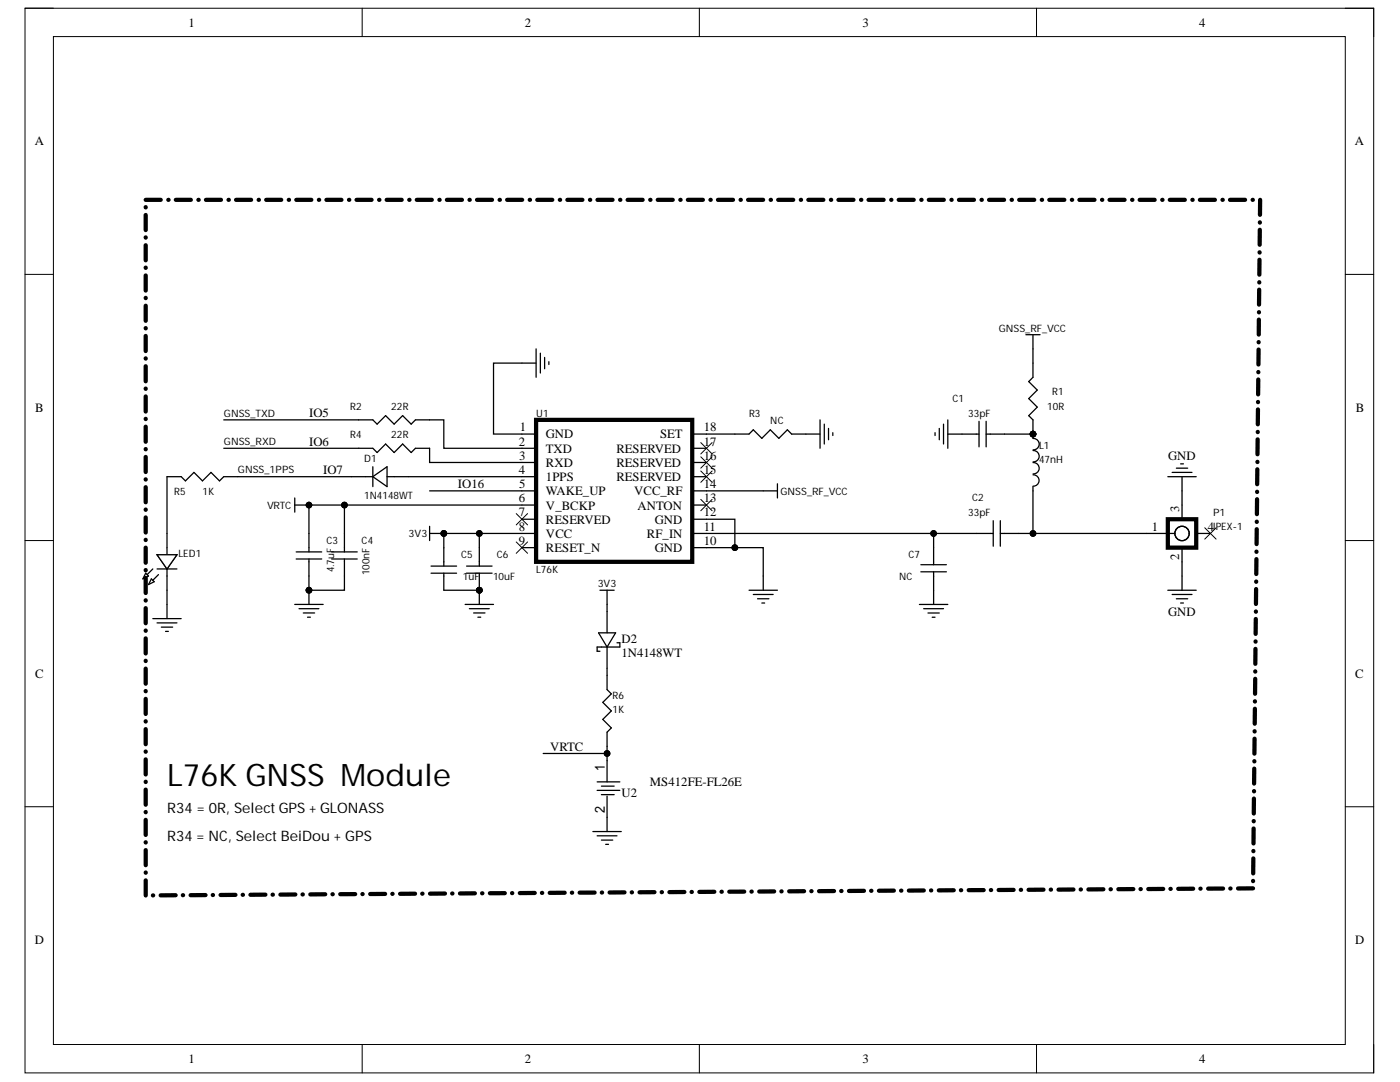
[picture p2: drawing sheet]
<svg xmlns="http://www.w3.org/2000/svg" width="279mm" height="216mm" viewBox="0 0 279 216" stroke-linecap="round" stroke-linejoin="round" font-family="sans-serif">
<defs><g id="words">
<text font-size="6.2" x="33.3" y="156.8">L76K GNSS Module</text>
<g font-size="2.9">
<text x="33.3" y="162.2">R34= 0R, SelectGPS + GLONASS</text>
<text x="33.3" y="167.8">R34= NC, SelectBeiDou + GPS</text>
</g>
<g font-size="2.5">
<text x="37.6" y="5.3">1</text>
<text x="104.7" y="5.3">2</text>
<text x="172.2" y="5.3">3</text>
<text x="239.3" y="5.3">4</text>
<text x="6.9" y="29">A</text>
<text x="270.4" y="29">A</text>
<text x="7" y="82.1">B</text>
<text x="61.7" y="83.2">IO5</text>
<text x="270.6" y="82.1">B</text>
<text x="61.7" y="88.9">IO6</text>
<text x="103.6" y="88.9">2</text>
<text x="103.7" y="86">1</text>
<text x="109" y="87.5">GND</text>
<text x="131.7" y="87.5">SET</text>
<text x="140.4" y="88.9">17</text>
<text x="140.4" y="86">18</text>
<text x="64.5" y="94.6">IO7</text>
<text x="103.6" y="94.6">4</text>
<text x="103.6" y="91.7">3</text>
<text x="109" y="90.3">TXD</text>
<text x="109" y="93.1">RXD</text>
<text x="123" y="93.1">RESERVED</text>
<text x="123" y="90.3">RESERVED</text>
<text x="140.4" y="94.6">15</text>
<text x="140.4" y="91.7">16</text>
<text x="233.2" y="91.7">GND</text>
<text x="91.4" y="97.4">IO16</text>
<text x="103.6" y="100.2">6</text>
<text x="103.6" y="97.4">5</text>
<text x="109" y="96">1PPS</text>
<text x="109" y="98.8">WAKE_UP</text>
<text x="109" y="101.7">V_BCKP</text>
<text x="123" y="96">RESERVED</text>
<text x="126.6" y="98.8">VCC_RF</text>
<text x="127.2" y="101.7">ANTON</text>
<text x="140.4" y="100.2">13</text>
<text x="140.4" y="97.4">14</text>
<text x="103.6" y="103">7</text>
<text x="103.6" y="105.9">8</text>
<text x="109" y="104.5">RESERVED</text>
<text x="109" y="107.3">VCC</text>
<text x="129.1" y="107.3">RF_IN</text>
<text x="130.7" y="104.5">GND</text>
<text x="140.4" y="105.9">11</text>
<text x="140.4" y="103">12</text>
<text x="229.9" y="105.9">1</text>
<text x="235.4" y="102.2" transform="rotate(-90 235.4 102.2)">3</text>
<text x="241" y="105.9">4</text>
<text x="103.6" y="108.7">9</text>
<text x="109" y="110.1">RESET_N</text>
<text x="130.7" y="110.1">GND</text>
<text x="140.4" y="108.7">10</text>
<text x="235.4" y="111.8" transform="rotate(-90 235.4 111.8)">2</text>
<text x="233.2" y="122.9">GND</text>
<text x="124" y="128.2">D2</text>
<text x="124" y="131.1">1N4148WT</text>
<text x="7" y="135.3">C</text>
<text x="270.5" y="135.3">C</text>
<text x="109.8" y="149.8">VRTC</text>
<text x="124" y="159.1">U2</text>
<text x="129.7" y="156.9">MS412FE-FL26E</text>
<text x="6.9" y="188.4">D</text>
<text x="270.5" y="188.4">D</text>
<text x="37.6" y="212.1">1</text>
<text x="104.7" y="212.1">2</text>
<text x="172.2" y="212.1">3</text>
<text x="239.3" y="212.1">4</text>
</g>
<g font-size="2">
<text x="199.3" y="66.2">GNSS_RF_VCC</text>
<text x="44.7" y="83.2">GNSS_TXD</text>
<text x="69.9" y="81.7">R2</text>
<text x="78.1" y="81.7">22R</text>
<text x="107" y="83.2">U1</text>
<text x="149.5" y="83.2">R3</text>
<text x="190.1" y="80.3">C1</text>
<text x="193.2" y="83.2">33pF</text>
<text x="209" y="81.7">10R</text>
<text x="210" y="78.8">R1</text>
<text x="44.7" y="88.8">GNSS_RXD</text>
<text x="69.9" y="87.4">R4</text>
<text x="78.1" y="87.4">22R</text>
<text x="153.7" y="84.5">NC</text>
<text x="207.4" y="89.7">L1</text>
<text x="47.5" y="94.4">GNSS_1PPS</text>
<text x="72.7" y="92.2">D1</text>
<text x="207.4" y="92.5">47nH</text>
<text x="34.8" y="98.7">R5</text>
<text x="40.4" y="98.7">1K</text>
<text x="53.3" y="101.5">VRTC</text>
<text x="72.7" y="99.6">1N4148WT</text>
<text x="155.8" y="98.7">GNSS_RF_VCC</text>
<text x="194" y="100.1">C2</text>
<text x="81.6" y="107.2">3V3</text>
<text x="193.2" y="102.9">33pF</text>
<text x="242.1" y="102.9">P1</text>
<text x="242.1" y="105.7">IPEX-1</text>
<text x="35.6" y="111.1">LED1</text>
<text x="65.1" y="108.6">C3</text>
<text x="72.2" y="108.6">C4</text>
<text x="92" y="111.4">C5</text>
<text x="99.2" y="111.4">C6</text>
<text x="181.3" y="111.4">C7</text>
<text x="66.7" y="114.2" transform="rotate(-90 66.7 114.2)">4.7uF</text>
<text x="73.8" y="114.8" transform="rotate(-90 73.8 114.8)">100nF</text>
<text x="92.4" y="115.7">1uF</text>
<text x="98.4" y="115.7">10uF</text>
<text x="107" y="114.3">L76K</text>
<text x="119.3" y="117.1">3V3</text>
<text x="179.4" y="115.7">NC</text>
<text x="122.2" y="142.3">1K</text>
<text x="122.2" y="139.5">R6</text>
</g>
</g></defs>
<path d="M5 1.6h269.1v212.5h-269.1z" fill="none" stroke="#000" stroke-width=".2"/>
<path d="M10.7 7.3h257.8v201.1h-257.8z" fill-rule="evenodd" fill="#fff"/>
<g fill="none" stroke="#000" stroke-width=".2">
<path d="M5 1.6h5.7M10.7 7.3h257.8v201.1h-257.8zM72.3 1.6v5.7M139.6 1.6v5.7M206.9 1.6v5.7M268.5 1.6h5.6v5.7M5 54.7h5.7M268.5 54.8h5.6M139.9 88.3l2.2 2.3M139.9 91.1l2.2 2.3M139.9 94l2.2 2.2M139.9 99.6l2.2 2.3"/>
<path d="M142.1 88.3l-2.2 2.3M142.1 91.1l-2.2 2.3M142.1 94l-2.2 2.2M142.1 99.6l-2.2 2.3M5 107.9h5.7M103 102.5l2.3 2.2M103 108.1l2.3 2.3M105.3 102.5l-2.3 2.2M105.3 108.1l-2.3 2.3M268.5 107.9h5.6M5 161h5.7M268.5 161h5.6"/>
<path d="M72.3 208.4v5.7M139.6 208.4v5.7M206.9 208.4v5.7M274.1 208.4v5.7"/>
<circle cx="206.2" cy="86.6" r=".57"/>
<circle cx="61.7" cy="117.8" r=".57"/>
<circle cx="88.6" cy="106.4" r=".57"/>
<circle cx="95.7" cy="117.8" r=".57"/>
</g>
<g fill="none" stroke="#000" stroke-width=".85">
<path d="M29.1 39.9h3M33.6 39.9h.1M35.1 39.9h3M39.6 39.9h.1M41.1 39.9h3M45.6 39.9h.1M47.1 39.9h3M51.6 39.9h.1M53.1 39.9h3M57.6 39.9h.1M59.1 39.9h3M63.6 39.9h.1"/>
<path d="M65.1 39.9h3M69.6 39.9h.1M71.2 39.9h3M75.7 39.9h.1M77.2 39.9h3M81.7 39.9h.1M83.2 39.9h3M87.7 39.9h.1M89.2 39.9h3M93.7 39.9h.1M95.2 39.9h3M99.7 39.9h.1"/>
<path d="M101.2 39.9h3M105.7 39.9h.1M107.2 39.9h3M111.7 39.9h.1M113.2 39.9h3M117.7 39.9h.1M119.2 39.9h3M123.7 39.9h.1M125.3 39.9h3M129.8 39.9h.1M131.3 39.9h3M135.8 39.9h.1"/>
<path d="M137.3 39.9h3M141.8 39.9h.1M143.3 39.9h3M147.8 39.9h.1M149.3 39.9h3M153.8 39.9h.1M155.3 39.9h3M159.8 39.9h.1M161.3 39.9h3M165.8 39.9h.1M167.3 39.9h3M171.8 39.9h.1"/>
<path d="M173.3 39.9h3.1M177.9 39.9h.1M179.4 39.9h3M183.9 39.9h.1M185.4 39.9h3M189.9 39.9h.1M191.4 39.9h3M195.9 39.9h.1M197.4 39.9h3M201.9 39.9h.1M203.4 39.9h3M207.9 39.9h.1"/>
<path d="M209.4 39.9h3M213.9 39.9h.1M215.4 39.9h3M219.9 39.9h.1M221.4 39.9h3M225.9 39.9h.1M227.4 39.9h3M231.9 39.9h.1M233.5 39.9h3M238 39.9h.1M239.5 39.9h3M244 39.9h.1"/>
<path d="M245.5 39.9h3M250 39.9h.1M251.5 39.9v3M29.1 41.3v.1M29.1 42.9v3M29.1 47.4h.1M29.1 48.9v3M29.1 53.4v.1M29.1 55v3M29.1 59.4v.1M251.3 57.8v3M251.3 56.3v.1"/>
<path d="M251.4 51.8l-.1 3M251.4 50.3v.1M251.4 45.9v2.9M251.4 44.4h.1M29.1 61v3M29.1 65.5h.1M29.1 67v3.1M29.1 71.5v.1M29.1 73.1v3M29.1 77.5v.1M29.1 79.1v3M251.1 75.7v3"/>
<path d="M251.1 74.2v.1M251.2 69.7l-.1 3M251.2 68.3h.1M251.2 63.8v3M251.3 62.3h.1M29.1 83.6h.1M29.1 85.1v3.1M29.1 89.6v.1M29.1 91.2v3M29.1 95.6v.1M29.1 97.2v3M107 83.8h31.2v28.3h-31.2z"/>
<path d="M250.9 99.6l-.1 3M250.9 98.1v.1M250.9 93.6v3M250.9 92.1v.1M251 87.7v2.9M251 86.2h.1M251.1 81.7l-.1 3M251.1 80.2v.1M29.1 101.7h.1M29.1 103.2v3.1M29.1 107.7v.1M29.1 109.3v3"/>
<path d="M29.1 113.7v.1M29.1 115.3v3M29.1 119.8h.1M250.7 117.5v3M250.7 116v.1M250.7 111.6v2.9M250.8 110.1h.1M250.8 105.6v3M250.8 104.1h.1M29.1 121.3v3.1M29.1 125.8v.1M29.1 127.4v3"/>
<path d="M29.1 131.8v.1M29.1 133.4v3M29.1 137.9h.1M29.1 139.4v3.1M250.5 139.9v.1M250.5 135.4v3M250.5 134h.1M250.6 129.5l-.1 3M250.6 128h.1M250.6 123.5v3M250.6 122v.1M29.1 143.9v.1"/>
<path d="M29.1 145.5v3M29.1 150h.1M29.1 151.5v3M29.1 156h.1M29.1 157.6v3M250.2 159.3v3M250.3 157.8v.1M250.3 153.4v3M250.3 151.9h.1M250.4 147.4l-.1 3M250.4 145.9v.1M250.4 141.4v3"/>
<path d="M29.1 162v.1M29.1 163.6v3M29.1 168.1h.1M29.1 169.6v3M29.1 174.1v.1M29.1 175.7v3M30.5 178.7h.1M35.1 178.6l-3 .1M36.5 178.6h.1M41 178.6h-3M42.5 178.6h.1M47 178.6h-3"/>
<path d="M48.4 178.6h.1M53 178.5h-3M54.4 178.5h.1M58.9 178.5h-2.9M60.4 178.5h.1M64.9 178.4l-3 .1M66.3 178.4h.1M70.9 178.4h-3M72.3 178.4h.1M76.9 178.4h-3M78.3 178.4h.1M82.8 178.3h-3"/>
<path d="M84.3 178.3h.1M88.8 178.3h-3M90.2 178.3h.1M94.8 178.3h-3M96.2 178.2h.1M100.7 178.2h-2.9M102.2 178.2h.1M106.7 178.2h-3M108.2 178.2h.1M112.7 178.1l-3 .1M114.1 178.1h.1M118.7 178.1h-3"/>
<path d="M120.1 178.1h.1M124.6 178.1h-2.9M126.1 178.1h.1M130.6 178h-3M132.1 178h.1M136.6 178h-3M138 178h.1M142.6 177.9l-3 .1M144 177.9h.1M148.5 177.9h-3M150 177.9h.1M154.5 177.9h-3"/>
<path d="M155.9 177.9h.1M160.5 177.8l-3 .1M161.9 177.8h.1M166.5 177.8h-3M167.9 177.8h.1M172.4 177.8h-3M173.9 177.7h.1M178.4 177.7h-3M179.8 177.7h.1M184.4 177.7h-3M185.8 177.7h.1M190.3 177.6l-2.9 .1"/>
<path d="M191.8 177.6h.1M196.3 177.6h-3M197.7 177.6h.1M202.3 177.6h-3M203.7 177.6h.1M208.3 177.5h-3M209.7 177.5h.1M214.2 177.5h-3M215.7 177.5h.1M220.2 177.5h-3M221.6 177.4h.1M226.2 177.4h-3"/>
<path d="M227.6 177.4h.1M232.1 177.4h-2.9M233.6 177.4h.1M238.1 177.3l-3 .1M239.6 177.3h.1M244.1 177.3h-3M245.5 177.3h.1M250.1 177.3h-3M250.1 175.8h.1M250.1 171.3v3M250.1 169.8h.1M250.2 165.3v3"/>
<path d="M250.2 163.8v.1"/>
</g>
<g fill="none" stroke="#000" stroke-width=".25">
<path d="M104.2 72.5h2.8M107 69.6v5.7M107.8 70.5v3.9M108.7 71.3v2.3M109.5 72.2v.5M204.7 66.8h2.9M206.2 66.8v2.8M206.2 72.5v2.8l-.9 .8 1.7 1.7-1.7 1.7 1.7 1.7-1.7 1.7 .9 .9v3.7M33.3 95.1h2.9l.8 .9 1.7-1.7 1.7 1.7 1.7-1.7 1.7 1.7 .9-.9h2.8M71.6 89.4h2.8l.9 .9 1.7-1.7 1.7 1.7 1.7-1.7 1.7 1.7 .8-.9h2.8M71.6 83.8h2.8l.9 .8 1.7-1.7 1.7 1.7 1.7-1.7 1.7 1.7 .8-.8h2.8M104.2 86.6h2.8"/>
<path d="M104.2 89.4h2.8M104.2 92.3h2.8M104.2 95.1h2.8M104.2 97.9h2.8M138.2 86.6h2.8M138.2 89.4h2.8M138.2 92.3h2.8M138.2 95.1h2.8M138.2 97.9h2.8M146.7 86.6h2.8l.8-.8 1.7 1.7 1.7-1.7 1.7 1.7 1.7-1.7 .9 .8h5.7M152.3 97.9h2.9M155.2 96.5v2.9"/>
<path d="M163.7 83.8v5.6M164.5 84.6v4M165.4 85.5v2.3M166.2 86.3v.6M186.6 86.3v.6M187.5 85.5v2.3M188.3 84.6v4M189.2 86.6h6.2M189.2 83.8v5.7M195.4 84.1v5.1M196.8 86.6h3.7M196.8 84.1v5.1"/>
<path d="M206.2 97.1v.8M206.2 87.5a1.13 1.13 0 0 1 1.2 1.1 1.13 1.13 0 0 1-1.2 1.2M206.2 89.9a1.13 1.13 0 0 1 1.2 1.1 1.13 1.13 0 0 1-1.2 1.2M206.2 92.3a1.13 1.13 0 0 1 1.2 1.1 1.13 1.13 0 0 1-1.2 1.2M206.2 94.7a1.13 1.13 0 0 1 1.2 1.2 1.13 1.13 0 0 1-1.2 1.1M29.1 114.4l.5 .5-1.1 .6zM30.2 115.5l.6 .6-1.2 .5zM30.5 113.5l-1.1 1.2M31.3 113.5h4M31.3 110.7h4l-2 2.8zM31.6 114.7l-1.1 1.1M33.3 106.4v4.3"/>
<path d="M33.3 113.5v4.3M59.1 110.1h5.1M59.1 111.5h5.1M61.7 106.4v3.7M61.7 111.5v3.4M61.7 117.8v2.8M66.2 110.1h5.1M66.2 111.5h5.1M68.7 106.4v3.7M68.7 111.5v3.4M85.7 106.4h2.9M85.7 105v2.9"/>
<path d="M93.1 113h5.1M93.1 114.4h5.1M95.7 109.3v3.7M95.7 114.4v6.2M104.2 100.8h2.8M104.2 103.6h2.8M104.2 106.4h2.8M104.2 109.3h2.8M138.2 100.8h2.8M138.2 103.6h2.8M138.2 106.4h2.8M138.2 109.3h2.8"/>
<path d="M149.5 117.8h5.7M150.3 118.6h4M151.2 119.5h2.3M152.3 114.9v2.9M183.8 114.1h5.1M183.8 112.7h5.1M186.3 109.3v3.4M186.3 114.1v3.7M194.8 106.4h3.4M198.2 103.9v5.1M199.6 106.4h3.7M199.6 103.9v5.1"/>
<path d="M30.5 123.4h5.7M31.3 124.3h4M32.2 125.1h2.3M33 126h.6M33.3 120.6v2.8M58.8 120.6h5.7M59.7 121.5h3.9M60.5 122.3h2.3M61.4 123.2h.5M92.8 120.6h5.7M93.7 121.5h3.9M94.5 122.3h2.3"/>
<path d="M95.4 123.2h.5M152 120.3h.6"/>
</g>
<g fill="#000">
<circle cx="206.2" cy="86.6" r=".57"/>
<circle cx="61.7" cy="117.8" r=".57"/>
<circle cx="88.6" cy="106.4" r=".57"/>
<circle cx="95.7" cy="117.8" r=".57"/>
</g>
<path d="M31.3 110.7h4l-2 2.8z" fill="#fff"/>
<g fill="none" stroke="#000" stroke-width=".25">
<path d="M104.2 72.5h-5.7v14.1h5.7M206.2 69.6v2.9M33.3 95.1v11.3M44.7 83.8h26.9M44.7 89.4h26.9M47.5 95.1h26.9M58.8 99.4v2.8M74.4 93.1v4M74.4 95.1l2.8-2v4zM77.2 95.1h27M85.7 83.8h2.9v5.6h15.6M85.7 89.4v2.9h18.5"/>
<path d="M85.7 97.9h18.5M141 97.9h11.3M141 86.6h5.7M200.5 86.6h5.7M206.2 97.9v8.5M233.1 95.1h5.6M233.9 94.3h4M234.8 93.4h2.2M235.6 92.6h.6M235.9 95.1v8.5M31.3 110.7h4l-2 2.8zM33.3 117.8v2.8"/>
<path d="M58.8 100.8h2.9M61.7 114.9v2.9h7v-2.9M68.7 100.8v5.6M86 113h5.1M86 114.4h5.1M88.6 114.4v3.4h7.1M95.7 106.4v2.9M104.2 100.8h-42.5v5.6M104.2 106.4h-15.6v6.6M119.7 117.8h2.9M121.2 117.8v8.5M141 103.6h5.7v5.7"/>
<path d="M141 109.3h11.3v5.6M141 106.4h53.8M186.3 106.4v2.9M186.3 117.8v2.8M203.3 106.4h31.2M233.1 117.8h5.6M233.9 118.6h4M234.8 119.5h2.2M235.9 109.3v8.5M238.7 106.4h2.9M119.5 126.3h3.4l-1.7 2.8zM121.2 129.1v8.5l.8 .9-1.7 1.6 1.7 1.8-1.7 1.6 1.7 1.8-.8 .8v9.9"/>
<path d="M123.1 128.3h.6v.8h-4.5v.9h.5M183.5 120.6h5.7M184.3 121.5h4M185.2 122.3h2.3M186 123.2h.6M235.6 120.3h.6M108.4 150.3h12.8M119.2 156h4.5M119.2 157.7h4.5M120 156.9h2.6M120 158.6h2.6M121.2 158.8v7.1"/>
<path d="M118.3 165.9h5.7M119.2 166.8h3.9M120 167.6h2.3M120.9 168.5h.5"/>
<circle cx="235.9" cy="106.4" r="1.43"/>
</g>
<path d="M233.1 103.6h5.6v5.7h-5.6z" fill="none" stroke="#000" stroke-width=".85"/>
<g fill="none" stroke="#000" stroke-width=".2">
<path d="M240.4 105.3l2.3 2.3M242.7 105.3l-2.3 2.3"/>
<circle cx="206.2" cy="86.6" r=".57"/>
<circle cx="61.7" cy="117.8" r=".57"/>
<circle cx="61.7" cy="100.8" r=".57"/>
<circle cx="68.7" cy="100.8" r=".57"/>
<circle cx="88.6" cy="106.4" r=".57"/>
<circle cx="95.7" cy="117.8" r=".57"/>
<circle cx="95.7" cy="106.4" r=".57"/>
<circle cx="146.7" cy="109.3" r=".57"/>
<circle cx="186.3" cy="106.4" r=".57"/>
<circle cx="206.2" cy="106.4" r=".57"/>
<circle cx="121.2" cy="150.3" r=".57"/>
</g>
<g fill="#000">
<circle cx="206.2" cy="86.6" r=".57"/>
<circle cx="61.7" cy="117.8" r=".57"/>
<circle cx="61.7" cy="100.8" r=".57"/>
<circle cx="68.7" cy="100.8" r=".57"/>
<circle cx="88.6" cy="106.4" r=".57"/>
<circle cx="95.7" cy="117.8" r=".57"/>
<circle cx="95.7" cy="106.4" r=".57"/>
<circle cx="146.7" cy="109.3" r=".57"/>
<circle cx="186.3" cy="106.4" r=".57"/>
<circle cx="206.2" cy="106.4" r=".57"/>
<circle cx="121.2" cy="150.3" r=".57"/>
</g>
<use href="#words"/>
</svg>
